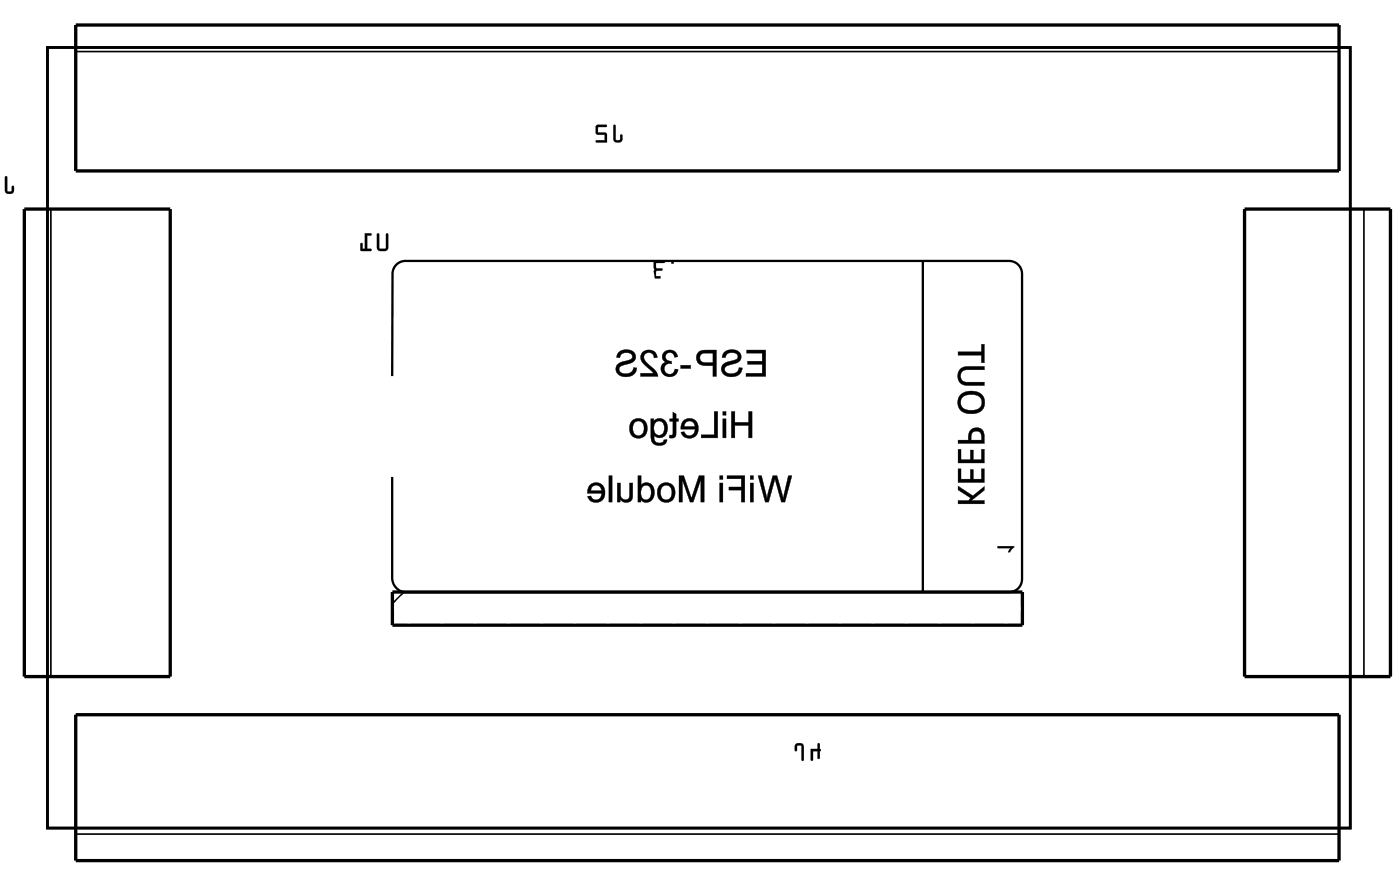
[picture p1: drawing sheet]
<svg xmlns="http://www.w3.org/2000/svg" width="107mm" height="67mm" viewBox="0 0 107 67" stroke-linecap="round" stroke-linejoin="round" font-family="sans-serif">
<path d="M3.6 3.6h99.8v59.8h-99.8z" fill="none" stroke="#000" stroke-width=".2"/>
<g fill="#000">
<path d="M76.4 41.8h1.3v.1l-.3 .4h-.2l.2-.3h-1z"/>
<path d="M.4 13.5v1.1a.36 .36 0 0 0 .3 .3 .36 .36 0 0 0 .4-.3v-.3l-.1-.1-.1 .1v.4l-.3-.1v-1zM-.1 13.5v1.4z"/>
<path d="M.4 13.5v1.1a.37 .37 0 0 0 .3 .3 .37 .37 0 0 0 .4-.3v-.3a.1 .1 0 0 0-.1-.1 .1 .1 0 0 0-.1 .1v.3h-.3v-1zM.4 13.5l.1 .1 .1 1 .3 .1 .1-.5 .1 .1v.3a.35 .35 0 0 1-.4 .3 .35 .35 0 0 1-.3-.3zM-.1 13.5v1.4zM-.1 13.5v1.3z"/>
<path d="M28.9 17.9v1.2l.1 .1h.6l.1-.2v-1.1h-.1v.1v1l-.5 .1-.1-.1v-1.1zM27.9 17.9v1.2h-.1v-.4l-.1-.1-.1 .6h.8v-.1h-.3v-1.1h.3l.1-.1z"/>
<path d="M28.9 17.9v1.1v.2h.2h.5l.1-.1 .1-1.1a.1 .1 0 0 0-.1-.1 .1 .1 0 0 0-.1 .1v1h-.5l-.1-1.1zM28.9 17.9h.1v1.1l.1 .1 .5-.1v-1v-.1h.1v1.1l-.1 .2h-.6l-.1-.1zM27.9 17.9v1.2h-.1v-.4a.1 .1 0 0 0-.1-.1 .1 .1 0 0 0-.1 .1v.5h.8a.1 .1 0 0 0 .1-.1 .1 .1 0 0 0-.1-.1l-.3 .1v-1.1l.3 .1a.1 .1 0 0 0 .1-.1 .1 .1 0 0 0-.1-.1zM27.9 17.9h.6l-.1 .1h-.3v1.1h.3v.1h-.8l.1-.6 .1 .1v.4h.2z"/>
<path d="M47 9.6v1.1a.36 .36 0 0 0 .3 .2 .36 .36 0 0 0 .4-.2v-.3l-.1-.1-.1 .1v.3h-.3v-1.1zM45.7 9.6l-.1 .6 .2 .1h.5v.4h-.6l-.1 .2h.9l-.1-.7-.6-.1v-.4h.6l.1-.1z"/>
<path d="M47 9.6v1.1a.37 .37 0 0 0 .3 .2 .37 .37 0 0 0 .4-.2v-.3a.1 .1 0 0 0-.1-.1 .1 .1 0 0 0-.1 .1v.3h-.3v-1.1zM47 9.6h.2v1.1h.3l.1-.4 .1 .1v.3a.35 .35 0 0 1-.4 .2 .35 .35 0 0 1-.3-.2zM45.7 9.6v.7h.6v.4h-.6a.1 .1 0 0 0-.1 .1 .1 .1 0 0 0 .1 .1h.8v-.7l-.7-.1v-.4h.6a.1 .1 0 0 0 .1-.1 .1 .1 0 0 0-.1-.1zM45.7 9.6h.8l-.1 .1h-.6v.5h.6l.1 .7h-.9l.1-.2h.6v-.4h-.5l-.2-.1z"/>
<path d="M3.6 3.6v59.8h99.8v-59.8zM3.6 3.6h99.8v59.8h-99.8z"/>
<path d="M51.5 20l-.1 1.1a.36 .36 0 0 0 .4 .2 .36 .36 0 0 0 .3-.2v-.3l-.1-.1v.1l-.1 .3h-.3v-1zM50.1 20v1.2l.1 .1h.7v-.1h-.7l.1-.4 .4-.1 .1-.1h-.1l-.4-.1-.1-.4h.7v-.1z"/>
<path d="M51.5 20l-.1 1.1a.37 .37 0 0 0 .4 .2 .37 .37 0 0 0 .3-.2v-.3a.1 .1 0 0 0-.1-.1 .1 .1 0 0 0-.1 .1v.3h-.3v-1zM51.5 20l.1 .1v1h.3l.1-.4 .1 .1v.3a.35 .35 0 0 1-.3 .2 .35 .35 0 0 1-.4-.2zM50.1 20v1.2l.1 .1h.7a.1 .1 0 0 0 .1-.1 .1 .1 0 0 0-.1-.1l-.7 .1 .1-.4 .4-.1a.1 .1 0 0 0 .1-.1 .1 .1 0 0 0-.1 0l-.4-.1-.1-.4 .7 .1a.1 .1 0 0 0 .1-.1 .1 .1 0 0 0-.1-.1zM50.1 20h.8v.1h-.7l.1 .4 .4 .1h.1l-.1 .1-.4 .1-.1 .4h.7v.1h-.7l-.1-.1z"/>
<path d="M52.1 28v.2h.8v-.2zM50.9 27l-.2 .2v.3l.3 .2a.62 .62 0 0 0-.2 1 .62 .62 0 0 0 .9 0l.2-.4h-.2a.41 .41 0 0 1-.5 .4 .41 .41 0 0 1-.3-.6 .41 .41 0 0 1 .6-.2l-.1-.2a.35 .35 0 0 1-.4-.3 .35 .35 0 0 1 .3-.4 .35 .35 0 0 1 .4 .4l.2-.1a.62 .62 0 0 0-1-.3zM49.2 27a.71 .71 0 0 0 .3 1.1l.6 .5h-1v.2h1.3a1.69 1.69 0 0 0-.9-1 .4 .4 0 0 1 0-.7 .4 .4 0 0 1 .6 .3h.3a.66 .66 0 0 0-.5-.6 .66 .66 0 0 0-.7 .2zM47.4 26.9l-.2 .5h.3a.51 .51 0 0 1 .4-.4 .51 .51 0 0 1 .5 .3v.2l-.4 .1a.66 .66 0 0 0-.7 1 .87 .87 0 0 0 .8 .2 .87 .87 0 0 0 .7-.6h-.3a.58 .58 0 0 1-.5 .4 .58 .58 0 0 1-.6-.3l.2-.2a1.56 1.56 0 0 0 1.1-.6 .73 .73 0 0 0-.5-.7 .73 .73 0 0 0-.8 .1z"/>
<path d="M52.1 28v.2h.8v-.2zM52.1 28h.8v.2h-.8zM50.9 27a.46 .46 0 0 0 .1 .7 .64 .64 0 0 0-.2 1 .64 .64 0 0 0 1 0l.2-.4h-.3a.39 .39 0 0 1-.5 .3 .39 .39 0 0 1-.3-.5 .39 .39 0 0 1 .6-.2l-.1-.3a.34 .34 0 0 1-.4-.2 .34 .34 0 0 1 .3-.4 .34 .34 0 0 1 .4 .4l.2-.1a.62 .62 0 0 0-.4-.5 .62 .62 0 0 0-.6 .2zM50.9 27a.61 .61 0 0 1 1 .3l-.2 .1a.36 .36 0 0 0-.4-.4 .36 .36 0 0 0-.3 .4 .36 .36 0 0 0 .4 .3l.1 .2a.41 .41 0 0 0-.6 .2 .41 .41 0 0 0 .3 .6 .41 .41 0 0 0 .5-.4h.2a.63 .63 0 0 1-.8 .5 .63 .63 0 0 1-.3-1l.2-.1a.45 .45 0 0 1-.1-.7zM49.2 27a.72 .72 0 0 0 .3 1.1l.6 .5h-1v.2h1.3l-.2-.4-.7-.6a.39 .39 0 0 1 0-.7 .39 .39 0 0 1 .6 .3h.3a.65 .65 0 0 0-.5-.6 .65 .65 0 0 0-.7 .2zM49.2 27a.66 .66 0 0 1 .7-.2 .66 .66 0 0 1 .5 .6h-.3a.41 .41 0 0 0-.6-.3 .41 .41 0 0 0 0 .7 1.81 1.81 0 0 1 .9 1h-1.3v-.2h1l-.4-.4a.93 .93 0 0 1-.5-1.1zM47.4 26.9l-.2 .5h.3a.49 .49 0 0 1 .4-.4 .49 .49 0 0 1 .5 .3v.2l-.4 .1a.67 .67 0 0 0-.7 1 .87 .87 0 0 0 .9 .3 .87 .87 0 0 0 .6-.7l-.3-.1a.58 .58 0 0 1-.5 .5 .58 .58 0 0 1-.6-.3l.2-.2 .8-.3a.55 .55 0 0 0 .3-.7 .55 .55 0 0 0-.7-.3zM47.5 27a.71 .71 0 0 1 .7-.2 .71 .71 0 0 1 .5 .7l-.3 .3-.7 .2a.32 .32 0 0 0-.3 .4 .32 .32 0 0 0 .4 .2 .54 .54 0 0 0 .7-.4h.3a.82 .82 0 0 1-.8 .7 .82 .82 0 0 1-.8-.6 .51 .51 0 0 1 .3-.5l.9-.3a.28 .28 0 0 0 0-.3 .28 .28 0 0 0-.2-.2 .47 .47 0 0 0-.7 .4h-.3z"/>
<path d="M56 31.5v2h.3v-.9h1v.9h.3v-2h-.3v.9h-1v-.9zM55.4 31.5v.3h.2v-.3zM55.4 32.1v1.4h.2v-1.4zM54.7 31.5v1.8h-1v.2h1.3v-2zM52.3 32.2l-.1 .4v.3h1a.43 .43 0 0 1-.3 .5 .43 .43 0 0 1-.5-.3h-.2a.71 .71 0 0 0 .9 .4 .71 .71 0 0 0 .4-.9 .67 .67 0 0 0-1.2-.4zM52.5 32.4a.41 .41 0 0 1 .5-.1 .41 .41 0 0 1 .2 .4h-.8zM51.5 31.6v.5h-.2v.2h.2v.8a.17 .17 0 0 1 0 .2 .17 .17 0 0 1-.2 0v.2a.37 .37 0 0 0 .4 0 .37 .37 0 0 0 .1-.4v-.8h.2v-.2h-.2v-.4zM49.9 32.1v1.2a.64 .64 0 0 0 .4 .8 .64 .64 0 0 0 .8-.4h-.2a.41 .41 0 0 1-.6 .2 .41 .41 0 0 1-.2-.5 .64 .64 0 0 0 .8 0 .64 .64 0 0 0 .2-.8 .59 .59 0 0 0-.4-.5 .59 .59 0 0 0-.6 .2v-.2zM50.2 32.4a.37 .37 0 0 1 .4-.1 .37 .37 0 0 1 .3 .3v.2a.42 .42 0 0 1-.4 .5 .42 .42 0 0 1-.4-.5zM48.4 32.2a.75 .75 0 0 0 0 1.1 .75 .75 0 0 0 1 .1 .76 .76 0 0 0 .1-1 .76 .76 0 0 0-1-.3zM48.6 32.4a.48 .48 0 0 1 .6 0 .48 .48 0 0 1 .1 .6 .44 .44 0 0 1-.5 .4 .44 .44 0 0 1-.3-.6z"/>
<path d="M56 31.5v2.1h.3v-1h1v1h.3v-2.1h-.3v.9h-1v-.9zM56 31.5h.3v.9h1.1l-.1-.9h.3v2h-.3l.1-.9h-1.1v.9h-.3zM55.4 31.5v.3h.2v-.3zM55.4 31.5h.2v.3h-.2zM55.4 32.1v1.5h.2v-1.5zM55.4 32.1h.2v1.4h-.2zM54.7 31.5v1.8h-1v.3h1.3v-2.1zM54.7 31.5h.3v2h-1.3v-.2h1zM52.3 32.2l-.1 .4-.1 .3h1.1a.42 .42 0 0 1-.3 .5 .42 .42 0 0 1-.5-.3h-.3a.72 .72 0 0 0 1 .4 .72 .72 0 0 0 .4-.9 .68 .68 0 0 0-1.2-.4zM52.3 32.3a.71 .71 0 0 1 1.1 .1 .71 .71 0 0 1-.2 1 .71 .71 0 0 1-1-.3h.2a.43 .43 0 0 0 .5 .3 .43 .43 0 0 0 .3-.5h-1zM52.5 32.4a.4 .4 0 0 1 .5-.1 .4 .4 0 0 1 .2 .4h-.8zM52.5 32.4l-.1 .3h.8a.41 .41 0 0 0-.2-.4 .41 .41 0 0 0-.5 .1zM51.5 31.5v.6h-.2v.2h.2v.8a.16 .16 0 0 1 0 .2 .16 .16 0 0 1-.2 0l-.1 .2a.38 .38 0 0 0 .5 0 .38 .38 0 0 0 .1-.4v-.8h.2v-.2h-.2v-.4zM51.5 31.6l.3 .1v.4h.2v.2h-.2v.8a.35 .35 0 0 1-.1 .4 .35 .35 0 0 1-.4 0v-.2a.18 .18 0 0 0 .2 0 .18 .18 0 0 0 .1-.2v-.8h-.3v-.2h.3zM49.8 32.1v1.2a.65 .65 0 0 0 .5 .8 .65 .65 0 0 0 .8-.5l-.2 .1a.38 .38 0 0 1-.4 .2 .38 .38 0 0 1-.4-.2v-.3a.59 .59 0 0 0 .6 .1 .59 .59 0 0 0 .4-.5 .66 .66 0 0 0-.2-.8 .66 .66 0 0 0-.8 0v-.1zM49.9 32.1h.2v.2a.6 .6 0 0 1 .7-.2 .6 .6 0 0 1 .3 .7 .6 .6 0 0 1-.3 .7 .6 .6 0 0 1-.7-.2 .45 .45 0 0 0 .1 .6 .45 .45 0 0 0 .6 0l.1-.2h.2a.63 .63 0 0 1-.8 .4 .63 .63 0 0 1-.4-.8zM50.2 32.4a.36 .36 0 0 1 .4-.1 .36 .36 0 0 1 .2 .3 .48 .48 0 0 1 0 .5 .48 .48 0 0 1-.5 .2 .62 .62 0 0 1-.1-.9zM50.2 32.4a.61 .61 0 0 0 .3 1 .58 .58 0 0 0 .4-.6 .58 .58 0 0 0-.4-.6zM48.4 32.2a.77 .77 0 0 0-.1 1.1 .77 .77 0 0 0 1.1 .1 .78 .78 0 0 0 .1-1 .78 .78 0 0 0-1-.3zM48.4 32.3l.5-.2 .5 .1a.78 .78 0 0 1 .1 .9 .78 .78 0 0 1-.8 .4 .79 .79 0 0 1-.3-1.2zM48.6 32.4a.46 .46 0 0 1 .6 0 .46 .46 0 0 1 .1 .6 .42 .42 0 0 1-.5 .3 .42 .42 0 0 1-.3-.5zM48.6 32.4a.62 .62 0 0 0 .3 1 .59 .59 0 0 0 .4-.6 .59 .59 0 0 0-.4-.6z"/>
<path d="M57.2 26.8v.3h1.2v.6h-1.1v.2h1.1v.7h-1.3v.2h1.6v-2zM55.5 26.9l-.2 .5h.3a.51 .51 0 0 1 .4-.4 .51 .51 0 0 1 .5 .3l-.1 .2-.4 .1a.66 .66 0 0 0-.7 1 .87 .87 0 0 0 .9 .2 .87 .87 0 0 0 .7-.6h-.3a.58 .58 0 0 1-.5 .4 .58 .58 0 0 1-.6-.3l.1-.2a1.56 1.56 0 0 0 1.2-.6 .73 .73 0 0 0-.5-.7 .73 .73 0 0 0-.8 .1zM53.5 27a.63 .63 0 0 0-.1 .7 .63 .63 0 0 0 .7 .3h.5v.8h.3v-2h-1.1zM53.8 27.1h.8v.7h-.7a.37 .37 0 0 1-.1-.7z"/>
<path d="M57.2 26.8v.3h1.2v.6h-1.1v.2h1.1v.7h-1.3v.2h1.6v-2zM57.2 26.8h1.5v2h-1.6v-.2h1.3v-.7h-1.1v-.2h1.1v-.7l-1.2 .1zM55.5 26.9l-.2 .5h.3a.49 .49 0 0 1 .4-.4 .49 .49 0 0 1 .5 .3l-.1 .2-.4 .1a.67 .67 0 0 0-.7 1 .87 .87 0 0 0 .9 .3 .87 .87 0 0 0 .7-.7l-.3-.1a.58 .58 0 0 1-.5 .5 .58 .58 0 0 1-.6-.3l.1-.2 .9-.3a.55 .55 0 0 0 .3-.7 .55 .55 0 0 0-.7-.3zM55.5 27a.71 .71 0 0 1 .8-.2 .71 .71 0 0 1 .5 .7l-.3 .3-.8 .2a.32 .32 0 0 0-.2 .4 .32 .32 0 0 0 .4 .2 .54 .54 0 0 0 .7-.4h.3a.82 .82 0 0 1-.8 .7 .82 .82 0 0 1-.8-.6 .51 .51 0 0 1 .3-.5l.9-.3a.28 .28 0 0 0 0-.3 .28 .28 0 0 0-.2-.2 .47 .47 0 0 0-.7 .4h-.3zM53.5 27a.64 .64 0 0 0-.1 .7 .64 .64 0 0 0 .7 .3h.5v.8h.3v-2h-1.1zM53.5 27l.3-.2h1.1v2h-.3v-.8a1.15 1.15 0 0 1-1.2-.3v-.3zM53.8 27.1h.8v.7l-.7-.1a.35 .35 0 0 1-.1-.6zM53.7 27.1l-.1 .2a.36 .36 0 0 0 .3 .5h.7v-.8z"/>
<path d="M58.1 36.4l.5 2.1h.3l.5-1.8 .5 1.8h.2l.6-2.1h-.3l-.4 1.8-.5-1.8h-.3l-.4 1.8-.5-1.8zM57.5 36.4v.3h.2v-.3zM57.5 37v1.5h.2v-1.5zM55.7 36.4v.3h1.1v.6h-1v.2h1v1h.3v-2.1zM55.1 36.4v.3h.3v-.3zM55.1 37v1.5h.3v-1.5zM52 36.4v2.1h.3v-1.7l.6 1.7h.2l.6-1.8v1.8h.2v-2.1h-.4l-.5 1.8-.6-1.8zM50.5 37.2a.75 .75 0 0 0 0 1 .75 .75 0 0 0 1 .1 .76 .76 0 0 0 .1-1 .76 .76 0 0 0-.9-.2zM50.7 37.3a.48 .48 0 0 1 .6 0 .48 .48 0 0 1 .1 .6 .44 .44 0 0 1-.5 .4 .44 .44 0 0 1-.3-.6zM48.9 36.4v2.1h.2v-.2a.6 .6 0 0 0 .7 .1 .6 .6 0 0 0 .3-.7 .6 .6 0 0 0-.3-.7 .6 .6 0 0 0-.7 .2v-.8zM49.2 37.3a.45 .45 0 0 1 .6 0 .45 .45 0 0 1 .1 .6 .38 .38 0 0 1-.4 .4 .38 .38 0 0 1-.4-.3v-.4zM47.3 37v1.5h.2v-.3a.52 .52 0 0 0 .6 .3 .52 .52 0 0 0 .4-.6v-.9h-.3v.8a.37 .37 0 0 1-.3 .5 .37 .37 0 0 1-.4-.5v-.8zM46.6 36.4v2.1h.3v-2.1zM45.2 37.2l-.2 .3v.3h1.1a.43 .43 0 0 1-.3 .5 .43 .43 0 0 1-.5-.3h-.3a.71 .71 0 0 0 .9 .4 .71 .71 0 0 0 .4-.9 .67 .67 0 0 0-1.1-.3zM45.4 37.3a.41 .41 0 0 1 .4-.1 .41 .41 0 0 1 .3 .4h-.8z"/>
<path d="M58 36.4l.6 2.1h.3l.5-1.8 .4 1.8h.3l.6-2.1h-.3l-.4 1.8-.5-1.8h-.3l-.4 1.8-.5-1.8zM58.1 36.4h.2l.4 1.8 .5-1.8h.3l.5 1.8 .4-1.8h.3l-.6 2.1h-.2l-.5-1.8-.5 1.8h-.3zM57.5 36.4v.3h.2v-.3zM57.5 36.4h.2v.3h-.2zM57.5 37v1.5h.2v-1.5zM57.5 37h.2v1.5h-.2zM55.7 36.4v.3h1.1v.6h-1v.3l1-.1v1h.3v-2.1zM55.7 36.4h1.4v2.1h-.3v-1h-1v-.2h1v-.6h-1.1zM55.1 36.4v.3h.3v-.3zM55.1 36.4h.3v.3h-.3zM55.1 37v1.5h.3v-1.5zM55.1 37h.3v1.5h-.3zM52 36.4v2.1h.3v-1.7l.6 1.7h.2l.6-1.8v1.8h.3v-2.1h-.5l-.5 1.8-.6-1.8zM52 36.4h.4l.6 1.8 .5-1.8h.4v2.1h-.2v-1.8l-.6 1.8h-.2l-.6-1.7v1.7h-.3zM50.5 37.2a.77 .77 0 0 0 0 1 .77 .77 0 0 0 1 .1 .78 .78 0 0 0 .1-1 .78 .78 0 0 0-.9-.3zM50.5 37.2l.5-.2 .5 .1a.78 .78 0 0 1 .2 .9 .78 .78 0 0 1-.8 .5 .79 .79 0 0 1-.4-1.3zM50.7 37.3a.46 .46 0 0 1 .6 0 .46 .46 0 0 1 .1 .6 .42 .42 0 0 1-.5 .4 .42 .42 0 0 1-.3-.6zM50.7 37.3a.62 .62 0 0 0 .3 1 .59 .59 0 0 0 .5-.6 .59 .59 0 0 0-.5-.5zM48.9 36.4v2.1h.2v-.2a.62 .62 0 0 0 .7 .1 .62 .62 0 0 0 .3-.7 .62 .62 0 0 0-.3-.7 .62 .62 0 0 0-.7 .2v-.8zM48.9 36.4h.2v.8a.58 .58 0 0 1 .7-.2 .58 .58 0 0 1 .3 .7 .59 .59 0 0 1-.3 .7 .59 .59 0 0 1-.7-.2v.3h-.2zM49.2 37.3a.43 .43 0 0 1 .6 0 .43 .43 0 0 1 .1 .6 .36 .36 0 0 1-.4 .4 .36 .36 0 0 1-.4-.3v-.4zM49.2 37.3a.63 .63 0 0 0 .3 1 .61 .61 0 0 0 .4-.6 .61 .61 0 0 0-.4-.5zM47.3 37v1.5h.2v-.3a.53 .53 0 0 0 .5 .3 .53 .53 0 0 0 .5-.4v-1.1h-.3v1.1a.36 .36 0 0 1-.5 .1 .36 .36 0 0 1-.2-.4v-.8zM47.3 37h.2v.8a.38 .38 0 0 0 .4 .5 .38 .38 0 0 0 .3-.5v-.8h.3v.9a.51 .51 0 0 1-.4 .6 .51 .51 0 0 1-.6-.3v.3h-.2zM46.6 36.4v2.1h.3v-2.1zM46.6 36.4h.3v2.1h-.3zM45.2 37.2l-.2 .3v.3h1.1a.42 .42 0 0 1-.3 .5 .42 .42 0 0 1-.5-.3h-.3a.72 .72 0 0 0 .9 .5 .72 .72 0 0 0 .4-1 .68 .68 0 0 0-1.1-.3zM45.2 37.2a.71 .71 0 0 1 1 .1 .71 .71 0 0 1-.2 1 .71 .71 0 0 1-1-.3h.3a.43 .43 0 0 0 .5 .3 .43 .43 0 0 0 .3-.5h-1.1zM45.4 37.3a.4 .4 0 0 1 .4-.1 .4 .4 0 0 1 .3 .4h-.8zM45.3 37.3l-.1 .3h.9a.41 .41 0 0 0-.3-.4 .41 .41 0 0 0-.4 .1z"/>
<path d="M73.4 37.2v.3l1 .6-.2 .2h-.8v.3h2v-.3h-1l1-.7v-.4l-.9 .8zM73.4 37.2l1.1 .8 .9-.7v.3l-1 .8 1-.1v.3h-2v-.3l.8 .1 .2-.3-1-.6zM73.4 35.9v1.1h2v-1.1h-.2v.8h-.6v-.7h-.3v.7h-.7v-.8zM73.4 35.9h.2v.8h.7v-.7h.3l-.1 .7h.7v-.8h.2v1.1h-2zM73.4 34.4v1.1h2v-1.1h-.2v.8h-.6v-.7h-.3v.7h-.7v-.8zM73.4 34.4h.2v.8h.7v-.7h.3l-.1 .7h.7v-.8h.2v1.1h-2zM73.4 33.7v.3h2v-.5a.64 .64 0 0 0-.6-.8 .64 .64 0 0 0-.6 .8v.2zM73.4 33.7h.8a.67 .67 0 0 1 .2-.8 .67 .67 0 0 1 .8 0l.2 .4v.7h-2zM74.5 33.2a.39 .39 0 0 1 .5-.1 .39 .39 0 0 1 .2 .4v.2h-.8zM74.5 33.1l-.1 .6h.8a.46 .46 0 0 0-.1-.6 .46 .46 0 0 0-.6 0zM73.6 30.2a.9 .9 0 0 0-.2 1 .9 .9 0 0 0 1 .5 .9 .9 0 0 0 1.1-.9 .9 .9 0 0 0-1.1-.9l-.4 .1zM73.7 30.2a1.07 1.07 0 0 1 1.7 .6 .99 .99 0 0 1-1.4 .8 .85 .85 0 0 1-.3-1.4zM73.7 30.5a.97 .97 0 0 1 1.5 .2 .68 .68 0 0 1-1 .7 .58 .58 0 0 1-.5-.3 .58 .58 0 0 1 0-.6zM73.7 30.4a.64 .64 0 0 0 0 .8 .64 .64 0 0 0 .7 .2 .64 .64 0 0 0 .8-.6 .64 .64 0 0 0-.8-.6l-.5 .1zM73.6 28.2a.75 .75 0 0 0-.2 .9 .75 .75 0 0 0 .7 .4h1.3v-.2h-1.3a.46 .46 0 0 1-.5-.5 .46 .46 0 0 1 .5-.5h1.3v-.2h-1.5zM73.6 28.3l.4-.2h1.4v.2h-1.3a.49 .49 0 0 0-.5 .5 .49 .49 0 0 0 .5 .5h1.3v.2h-1.3a.72 .72 0 0 1-.7-.4 .72 .72 0 0 1 .2-.8zM73.4 26.9v.3h1.8v.6h.2v-1.4h-.2v.5zM73.4 26.9l1.8 .1v-.6h.2v1.4h-.2v-.6h-1.8z"/>
<path d="M73.4 37.2v.3l1 .6-.2 .2h-.8v.3h2v-.3h-1l1-.7v-.3l-.9 .7zM73.4 35.9v1.1h2v-1.1h-.2v.8h-.6v-.7h-.3v.7h-.7v-.8zM73.4 34.4v1.1h2v-1.1h-.2v.8h-.6v-.7h-.3v.7h-.7v-.8zM73.4 33.7v.3h2v-.5a.62 .62 0 0 0-.6-.7 .62 .62 0 0 0-.6 .7v.2zM74.5 33.2a.41 .41 0 0 1 .5-.1 .41 .41 0 0 1 .2 .4v.2h-.8zM73.6 30.2a.88 .88 0 0 0-.2 1 .88 .88 0 0 0 1 .5 .89 .89 0 0 0 1-.9 .89 .89 0 0 0-1-.8h-.4zM73.7 30.5a.98 .98 0 0 1 1.5 .2 .7 .7 0 0 1-1 .7 .6 .6 0 0 1-.6-.3 .6 .6 0 0 1 .1-.6zM73.6 28.3a.74 .74 0 0 0-.2 .8 .74 .74 0 0 0 .7 .4h1.3v-.2h-1.3a.48 .48 0 0 1-.5-.5 .48 .48 0 0 1 .5-.5h1.3v-.2h-1.4zM73.4 26.9v.3h1.8v.6h.2v-1.4h-.2v.5z"/>
<path d="M61 57l-.1 .5a.1 .1 0 0 0 .1 .1 .1 .1 0 0 0 .1-.1v-.4h.3v1.1a.1 .1 0 0 0 .1 .1 .1 .1 0 0 0 .1-.1v-1.1l-.3-.2zM61 57l.3-.1 .2 .2v1.2l-.1-.1v-1l-.3-.1-.1 .4h-.1v-.3zM62.1 57.4v.8a.1 .1 0 0 0 .1 .1 .1 .1 0 0 0 .1-.1v-.7h.3v.6a.1 .1 0 0 0 .1 0 .1 .1 0 0 0 .1 0v-.5a.09 .09 0 0 0 .1-.1 .09 .09 0 0 0-.1-.1v-.4a.1 .1 0 0 0-.1-.1 .1 .1 0 0 0-.1 .1v.4zM62.1 57.4h.5v-.4h.2v.4l.1 .1h-.1v.6h-.2v-.6h-.3v.7l-.2 .1z"/>
<path d="M61 57l-.1 .2v.3h.1l.1-.4 .3 .1v1l.1 .1 .1-1.2-.3-.2zM62.1 57.4v.9l.2-.1v-.7h.3v.6h.2v-.6h.1l-.1-.1v-.4h-.2v.4z"/>
<path d="M76.4 41.8v.2h1l-.2 .3h.2l.3-.4v-.1zM76.4 41.8h1.3v.1l-.3 .4h-.2l.2-.3h-1z"/>
</g>
<path d="M70.7 20v25.4M30 28.8l.1-7.8a.99 .99 0 0 1 1-1h46.2a.99 .99 0 0 1 1 1v23.4a.99 .99 0 0 1-1 1h-46.2a1.07 1.07 0 0 1-1.1-1.1v-7.8" fill="none" stroke="#000" stroke-width=".18"/>
<path d="M1.9 16h11.1v35.8h-11.1zM5.8 1.9h96.8v11.2h-96.8zM95.3 16h11.2v35.8h-11.2zM5.8 54.7h96.8v11.2h-96.8zM30.1 45.4h48.2v2.5h-48.2z" fill="none" stroke="#000" stroke-width=".25"/>
<path d="M3.9 16v35.8M5.8 3.9h96.8M104.5 16v35.8M30.9 45.4l-.8 .8M5.8 63.9h96.8" fill="none" stroke="#000" stroke-width=".13"/>
<circle cx="77" cy="44.1" r=".7" fill="#fff"/>
<circle cx="77" cy="44.1" r=".7" fill="none" stroke="#fff" stroke-width=".67" stroke-linecap="butt"/>
<circle cx="74.5" cy="44.1" r=".7" fill="#fff"/>
<circle cx="74.5" cy="44.1" r=".7" fill="none" stroke="#fff" stroke-width=".67" stroke-linecap="butt"/>
<circle cx="72" cy="44.1" r=".7" fill="#fff"/>
<circle cx="72" cy="44.1" r=".7" fill="none" stroke="#fff" stroke-width=".67" stroke-linecap="butt"/>
<circle cx="69.4" cy="44.1" r=".7" fill="#fff"/>
<circle cx="69.4" cy="44.1" r=".7" fill="none" stroke="#fff" stroke-width=".67" stroke-linecap="butt"/>
<circle cx="66.9" cy="44.1" r=".7" fill="#fff"/>
<circle cx="66.9" cy="44.1" r=".7" fill="none" stroke="#fff" stroke-width=".67" stroke-linecap="butt"/>
<circle cx="64.3" cy="44.1" r=".7" fill="#fff"/>
<circle cx="64.3" cy="44.1" r=".7" fill="none" stroke="#fff" stroke-width=".67" stroke-linecap="butt"/>
<circle cx="61.8" cy="44.1" r=".7" fill="#fff"/>
<circle cx="61.8" cy="44.1" r=".7" fill="none" stroke="#fff" stroke-width=".67" stroke-linecap="butt"/>
<circle cx="59.3" cy="44.1" r=".7" fill="#fff"/>
<circle cx="59.3" cy="44.1" r=".7" fill="none" stroke="#fff" stroke-width=".67" stroke-linecap="butt"/>
<circle cx="56.7" cy="44.1" r=".7" fill="#fff"/>
<circle cx="56.7" cy="44.1" r=".7" fill="none" stroke="#fff" stroke-width=".67" stroke-linecap="butt"/>
<circle cx="54.2" cy="44.1" r=".7" fill="#fff"/>
<circle cx="54.2" cy="44.1" r=".7" fill="none" stroke="#fff" stroke-width=".67" stroke-linecap="butt"/>
<circle cx="51.6" cy="44.1" r=".7" fill="#fff"/>
<circle cx="51.6" cy="44.1" r=".7" fill="none" stroke="#fff" stroke-width=".67" stroke-linecap="butt"/>
<circle cx="49.1" cy="44.1" r=".7" fill="#fff"/>
<circle cx="49.1" cy="44.1" r=".7" fill="none" stroke="#fff" stroke-width=".67" stroke-linecap="butt"/>
<circle cx="46.6" cy="44.1" r=".7" fill="#fff"/>
<circle cx="46.6" cy="44.1" r=".7" fill="none" stroke="#fff" stroke-width=".67" stroke-linecap="butt"/>
<circle cx="44" cy="44.1" r=".7" fill="#fff"/>
<circle cx="44" cy="44.1" r=".7" fill="none" stroke="#fff" stroke-width=".67" stroke-linecap="butt"/>
<circle cx="41.5" cy="44.1" r=".7" fill="#fff"/>
<circle cx="41.5" cy="44.1" r=".7" fill="none" stroke="#fff" stroke-width=".67" stroke-linecap="butt"/>
<circle cx="38.9" cy="44.1" r=".7" fill="#fff"/>
<circle cx="38.9" cy="44.1" r=".7" fill="none" stroke="#fff" stroke-width=".67" stroke-linecap="butt"/>
<circle cx="36.4" cy="44.1" r=".7" fill="#fff"/>
<circle cx="36.4" cy="44.1" r=".7" fill="none" stroke="#fff" stroke-width=".67" stroke-linecap="butt"/>
<circle cx="33.9" cy="44.1" r=".7" fill="#fff"/>
<circle cx="33.9" cy="44.1" r=".7" fill="none" stroke="#fff" stroke-width=".67" stroke-linecap="butt"/>
<circle cx="31.3" cy="44.1" r=".7" fill="#fff"/>
<circle cx="31.3" cy="44.1" r=".7" fill="none" stroke="#fff" stroke-width=".67" stroke-linecap="butt"/>
<circle cx="31.3" cy="21.2" r=".7" fill="#fff"/>
<circle cx="31.3" cy="21.2" r=".7" fill="none" stroke="#fff" stroke-width=".67" stroke-linecap="butt"/>
<circle cx="33.9" cy="21.2" r=".7" fill="#fff"/>
<circle cx="33.9" cy="21.2" r=".7" fill="none" stroke="#fff" stroke-width=".67" stroke-linecap="butt"/>
<circle cx="36.4" cy="21.2" r=".7" fill="#fff"/>
<circle cx="36.4" cy="21.2" r=".7" fill="none" stroke="#fff" stroke-width=".67" stroke-linecap="butt"/>
<circle cx="38.9" cy="21.2" r=".7" fill="#fff"/>
<circle cx="38.9" cy="21.2" r=".7" fill="none" stroke="#fff" stroke-width=".67" stroke-linecap="butt"/>
<circle cx="41.5" cy="21.2" r=".7" fill="#fff"/>
<circle cx="41.5" cy="21.2" r=".7" fill="none" stroke="#fff" stroke-width=".67" stroke-linecap="butt"/>
<circle cx="44" cy="21.2" r=".7" fill="#fff"/>
<circle cx="44" cy="21.2" r=".7" fill="none" stroke="#fff" stroke-width=".67" stroke-linecap="butt"/>
<circle cx="46.6" cy="21.2" r=".7" fill="#fff"/>
<circle cx="46.6" cy="21.2" r=".7" fill="none" stroke="#fff" stroke-width=".67" stroke-linecap="butt"/>
<circle cx="49.1" cy="21.2" r=".7" fill="#fff"/>
<circle cx="49.1" cy="21.2" r=".7" fill="none" stroke="#fff" stroke-width=".67" stroke-linecap="butt"/>
<circle cx="51.6" cy="21.2" r=".7" fill="#fff"/>
<circle cx="51.6" cy="21.2" r=".7" fill="none" stroke="#fff" stroke-width=".67" stroke-linecap="butt"/>
<circle cx="54.2" cy="21.2" r=".7" fill="#fff"/>
<circle cx="54.2" cy="21.2" r=".7" fill="none" stroke="#fff" stroke-width=".67" stroke-linecap="butt"/>
<circle cx="56.7" cy="21.2" r=".7" fill="#fff"/>
<circle cx="56.7" cy="21.2" r=".7" fill="none" stroke="#fff" stroke-width=".67" stroke-linecap="butt"/>
<circle cx="59.3" cy="21.2" r=".7" fill="#fff"/>
<circle cx="59.3" cy="21.2" r=".7" fill="none" stroke="#fff" stroke-width=".67" stroke-linecap="butt"/>
<circle cx="61.8" cy="21.2" r=".7" fill="#fff"/>
<circle cx="61.8" cy="21.2" r=".7" fill="none" stroke="#fff" stroke-width=".67" stroke-linecap="butt"/>
<circle cx="64.3" cy="21.2" r=".7" fill="#fff"/>
<circle cx="64.3" cy="21.2" r=".7" fill="none" stroke="#fff" stroke-width=".67" stroke-linecap="butt"/>
<circle cx="66.9" cy="21.2" r=".7" fill="#fff"/>
<circle cx="66.9" cy="21.2" r=".7" fill="none" stroke="#fff" stroke-width=".67" stroke-linecap="butt"/>
<circle cx="69.4" cy="21.2" r=".7" fill="#fff"/>
<circle cx="69.4" cy="21.2" r=".7" fill="none" stroke="#fff" stroke-width=".67" stroke-linecap="butt"/>
<circle cx="72" cy="21.2" r=".7" fill="#fff"/>
<circle cx="72" cy="21.2" r=".7" fill="none" stroke="#fff" stroke-width=".67" stroke-linecap="butt"/>
<circle cx="74.5" cy="21.2" r=".7" fill="#fff"/>
<circle cx="74.5" cy="21.2" r=".7" fill="none" stroke="#fff" stroke-width=".67" stroke-linecap="butt"/>
<circle cx="77" cy="21.2" r=".7" fill="#fff"/>
<circle cx="77" cy="21.2" r=".7" fill="none" stroke="#fff" stroke-width=".67" stroke-linecap="butt"/>
<circle cx="31.3" cy="46.6" r=".74" fill="#fff"/>
<circle cx="31.3" cy="46.6" r=".74" fill="none" stroke="#fff" stroke-width=".76" stroke-linecap="butt"/>
<circle cx="33.9" cy="46.6" r=".74" fill="#fff"/>
<circle cx="33.9" cy="46.6" r=".74" fill="none" stroke="#fff" stroke-width=".76" stroke-linecap="butt"/>
<circle cx="36.4" cy="46.6" r=".74" fill="#fff"/>
<circle cx="36.4" cy="46.6" r=".74" fill="none" stroke="#fff" stroke-width=".76" stroke-linecap="butt"/>
<circle cx="38.9" cy="46.6" r=".74" fill="#fff"/>
<circle cx="38.9" cy="46.6" r=".74" fill="none" stroke="#fff" stroke-width=".76" stroke-linecap="butt"/>
<circle cx="41.5" cy="46.6" r=".74" fill="#fff"/>
<circle cx="41.5" cy="46.6" r=".74" fill="none" stroke="#fff" stroke-width=".76" stroke-linecap="butt"/>
<circle cx="44" cy="46.6" r=".74" fill="#fff"/>
<circle cx="44" cy="46.6" r=".74" fill="none" stroke="#fff" stroke-width=".76" stroke-linecap="butt"/>
<circle cx="46.6" cy="46.6" r=".74" fill="#fff"/>
<circle cx="46.6" cy="46.6" r=".74" fill="none" stroke="#fff" stroke-width=".76" stroke-linecap="butt"/>
<circle cx="49.1" cy="46.6" r=".74" fill="#fff"/>
<circle cx="49.1" cy="46.6" r=".74" fill="none" stroke="#fff" stroke-width=".76" stroke-linecap="butt"/>
<circle cx="51.6" cy="46.6" r=".74" fill="#fff"/>
<circle cx="51.6" cy="46.6" r=".74" fill="none" stroke="#fff" stroke-width=".76" stroke-linecap="butt"/>
<circle cx="54.2" cy="46.6" r=".74" fill="#fff"/>
<circle cx="54.2" cy="46.6" r=".74" fill="none" stroke="#fff" stroke-width=".76" stroke-linecap="butt"/>
<circle cx="56.7" cy="46.6" r=".74" fill="#fff"/>
<circle cx="56.7" cy="46.6" r=".74" fill="none" stroke="#fff" stroke-width=".76" stroke-linecap="butt"/>
<circle cx="59.3" cy="46.6" r=".74" fill="#fff"/>
<circle cx="59.3" cy="46.6" r=".74" fill="none" stroke="#fff" stroke-width=".76" stroke-linecap="butt"/>
<circle cx="61.8" cy="46.6" r=".74" fill="#fff"/>
<circle cx="61.8" cy="46.6" r=".74" fill="none" stroke="#fff" stroke-width=".76" stroke-linecap="butt"/>
<circle cx="64.3" cy="46.6" r=".74" fill="#fff"/>
<circle cx="64.3" cy="46.6" r=".74" fill="none" stroke="#fff" stroke-width=".76" stroke-linecap="butt"/>
<circle cx="66.9" cy="46.6" r=".74" fill="#fff"/>
<circle cx="66.9" cy="46.6" r=".74" fill="none" stroke="#fff" stroke-width=".76" stroke-linecap="butt"/>
<circle cx="69.4" cy="46.6" r=".74" fill="#fff"/>
<circle cx="69.4" cy="46.6" r=".74" fill="none" stroke="#fff" stroke-width=".76" stroke-linecap="butt"/>
<circle cx="72" cy="46.6" r=".74" fill="#fff"/>
<circle cx="72" cy="46.6" r=".74" fill="none" stroke="#fff" stroke-width=".76" stroke-linecap="butt"/>
<circle cx="74.5" cy="46.6" r=".74" fill="#fff"/>
<circle cx="74.5" cy="46.6" r=".74" fill="none" stroke="#fff" stroke-width=".76" stroke-linecap="butt"/>
<circle cx="77" cy="46.6" r=".74" fill="#fff"/>
<circle cx="77" cy="46.6" r=".74" fill="none" stroke="#fff" stroke-width=".76" stroke-linecap="butt"/>
<path d="M7.7 58.6h1.5v1.5h-1.5z" fill="#fff"/>
<path d="M7.7 58.6h1.5v1.5h-1.5z" fill="none" stroke="#fff" stroke-width=".76" stroke-linecap="butt"/>
<circle cx="8.5" cy="59.3" r=".76" fill="#fff"/>
<circle cx="8.5" cy="59.3" r=".76" fill="none" stroke="#fff" stroke-width=".76" stroke-linecap="butt"/>
<circle cx="13.5" cy="59.3" r=".76" fill="#fff"/>
<circle cx="13.5" cy="59.3" r=".76" fill="none" stroke="#fff" stroke-width=".76" stroke-linecap="butt"/>
<circle cx="18.6" cy="59.3" r=".76" fill="#fff"/>
<circle cx="18.6" cy="59.3" r=".76" fill="none" stroke="#fff" stroke-width=".76" stroke-linecap="butt"/>
<circle cx="23.7" cy="59.3" r=".76" fill="#fff"/>
<circle cx="23.7" cy="59.3" r=".76" fill="none" stroke="#fff" stroke-width=".76" stroke-linecap="butt"/>
<circle cx="28.8" cy="59.3" r=".76" fill="#fff"/>
<circle cx="28.8" cy="59.3" r=".76" fill="none" stroke="#fff" stroke-width=".76" stroke-linecap="butt"/>
<circle cx="33.9" cy="59.3" r=".76" fill="#fff"/>
<circle cx="33.9" cy="59.3" r=".76" fill="none" stroke="#fff" stroke-width=".76" stroke-linecap="butt"/>
<circle cx="38.9" cy="59.3" r=".76" fill="#fff"/>
<circle cx="38.9" cy="59.3" r=".76" fill="none" stroke="#fff" stroke-width=".76" stroke-linecap="butt"/>
<circle cx="44" cy="59.3" r=".76" fill="#fff"/>
<circle cx="44" cy="59.3" r=".76" fill="none" stroke="#fff" stroke-width=".76" stroke-linecap="butt"/>
<circle cx="49.1" cy="59.3" r=".76" fill="#fff"/>
<circle cx="49.1" cy="59.3" r=".76" fill="none" stroke="#fff" stroke-width=".76" stroke-linecap="butt"/>
<circle cx="54.2" cy="59.3" r=".76" fill="#fff"/>
<circle cx="54.2" cy="59.3" r=".76" fill="none" stroke="#fff" stroke-width=".76" stroke-linecap="butt"/>
<circle cx="59.3" cy="59.3" r=".76" fill="#fff"/>
<circle cx="59.3" cy="59.3" r=".76" fill="none" stroke="#fff" stroke-width=".76" stroke-linecap="butt"/>
<circle cx="64.3" cy="59.3" r=".76" fill="#fff"/>
<circle cx="64.3" cy="59.3" r=".76" fill="none" stroke="#fff" stroke-width=".76" stroke-linecap="butt"/>
<circle cx="69.4" cy="59.3" r=".76" fill="#fff"/>
<circle cx="69.4" cy="59.3" r=".76" fill="none" stroke="#fff" stroke-width=".76" stroke-linecap="butt"/>
<circle cx="74.5" cy="59.3" r=".76" fill="#fff"/>
<circle cx="74.5" cy="59.3" r=".76" fill="none" stroke="#fff" stroke-width=".76" stroke-linecap="butt"/>
<circle cx="79.6" cy="59.3" r=".76" fill="#fff"/>
<circle cx="79.6" cy="59.3" r=".76" fill="none" stroke="#fff" stroke-width=".76" stroke-linecap="butt"/>
<circle cx="84.7" cy="59.3" r=".76" fill="#fff"/>
<circle cx="84.7" cy="59.3" r=".76" fill="none" stroke="#fff" stroke-width=".76" stroke-linecap="butt"/>
<circle cx="89.7" cy="59.3" r=".76" fill="#fff"/>
<circle cx="89.7" cy="59.3" r=".76" fill="none" stroke="#fff" stroke-width=".76" stroke-linecap="butt"/>
<circle cx="94.8" cy="59.3" r=".76" fill="#fff"/>
<circle cx="94.8" cy="59.3" r=".76" fill="none" stroke="#fff" stroke-width=".76" stroke-linecap="butt"/>
<circle cx="99.9" cy="59.3" r=".76" fill="#fff"/>
<circle cx="99.9" cy="59.3" r=".76" fill="none" stroke="#fff" stroke-width=".76" stroke-linecap="butt"/>
<path d="M99.1 7.8h1.6v1.5h-1.6z" fill="#fff"/>
<path d="M99.1 7.8h1.6v1.5h-1.6z" fill="none" stroke="#fff" stroke-width=".76" stroke-linecap="butt"/>
<circle cx="99.9" cy="8.5" r=".76" fill="#fff"/>
<circle cx="99.9" cy="8.5" r=".76" fill="none" stroke="#fff" stroke-width=".76" stroke-linecap="butt"/>
<circle cx="94.8" cy="8.5" r=".76" fill="#fff"/>
<circle cx="94.8" cy="8.5" r=".76" fill="none" stroke="#fff" stroke-width=".76" stroke-linecap="butt"/>
<circle cx="89.7" cy="8.5" r=".76" fill="#fff"/>
<circle cx="89.7" cy="8.5" r=".76" fill="none" stroke="#fff" stroke-width=".76" stroke-linecap="butt"/>
<circle cx="84.7" cy="8.5" r=".76" fill="#fff"/>
<circle cx="84.7" cy="8.5" r=".76" fill="none" stroke="#fff" stroke-width=".76" stroke-linecap="butt"/>
<circle cx="79.6" cy="8.5" r=".76" fill="#fff"/>
<circle cx="79.6" cy="8.5" r=".76" fill="none" stroke="#fff" stroke-width=".76" stroke-linecap="butt"/>
<circle cx="74.5" cy="8.5" r=".76" fill="#fff"/>
<circle cx="74.5" cy="8.5" r=".76" fill="none" stroke="#fff" stroke-width=".76" stroke-linecap="butt"/>
<circle cx="69.4" cy="8.5" r=".76" fill="#fff"/>
<circle cx="69.4" cy="8.5" r=".76" fill="none" stroke="#fff" stroke-width=".76" stroke-linecap="butt"/>
<circle cx="64.3" cy="8.5" r=".76" fill="#fff"/>
<circle cx="64.3" cy="8.5" r=".76" fill="none" stroke="#fff" stroke-width=".76" stroke-linecap="butt"/>
<circle cx="59.3" cy="8.5" r=".76" fill="#fff"/>
<circle cx="59.3" cy="8.5" r=".76" fill="none" stroke="#fff" stroke-width=".76" stroke-linecap="butt"/>
<circle cx="54.2" cy="8.5" r=".76" fill="#fff"/>
<circle cx="54.2" cy="8.5" r=".76" fill="none" stroke="#fff" stroke-width=".76" stroke-linecap="butt"/>
<circle cx="49.1" cy="8.5" r=".76" fill="#fff"/>
<circle cx="49.1" cy="8.5" r=".76" fill="none" stroke="#fff" stroke-width=".76" stroke-linecap="butt"/>
<circle cx="44" cy="8.5" r=".76" fill="#fff"/>
<circle cx="44" cy="8.5" r=".76" fill="none" stroke="#fff" stroke-width=".76" stroke-linecap="butt"/>
<circle cx="38.9" cy="8.5" r=".76" fill="#fff"/>
<circle cx="38.9" cy="8.5" r=".76" fill="none" stroke="#fff" stroke-width=".76" stroke-linecap="butt"/>
<circle cx="33.9" cy="8.5" r=".76" fill="#fff"/>
<circle cx="33.9" cy="8.5" r=".76" fill="none" stroke="#fff" stroke-width=".76" stroke-linecap="butt"/>
<circle cx="28.8" cy="8.5" r=".76" fill="#fff"/>
<circle cx="28.8" cy="8.5" r=".76" fill="none" stroke="#fff" stroke-width=".76" stroke-linecap="butt"/>
<circle cx="23.7" cy="8.5" r=".76" fill="#fff"/>
<circle cx="23.7" cy="8.5" r=".76" fill="none" stroke="#fff" stroke-width=".76" stroke-linecap="butt"/>
<circle cx="18.6" cy="8.5" r=".76" fill="#fff"/>
<circle cx="18.6" cy="8.5" r=".76" fill="none" stroke="#fff" stroke-width=".76" stroke-linecap="butt"/>
<circle cx="13.5" cy="8.5" r=".76" fill="#fff"/>
<circle cx="13.5" cy="8.5" r=".76" fill="none" stroke="#fff" stroke-width=".76" stroke-linecap="butt"/>
<circle cx="8.5" cy="8.5" r=".76" fill="#fff"/>
<circle cx="8.5" cy="8.5" r=".76" fill="none" stroke="#fff" stroke-width=".76" stroke-linecap="butt"/>
<path d="M7.7 17.9h1.5v1.5h-1.5z" fill="#fff"/>
<path d="M7.7 17.9h1.5v1.5h-1.5z" fill="none" stroke="#fff" stroke-width=".76" stroke-linecap="butt"/>
<circle cx="8.5" cy="18.7" r=".76" fill="#fff"/>
<circle cx="8.5" cy="18.7" r=".76" fill="none" stroke="#fff" stroke-width=".76" stroke-linecap="butt"/>
<circle cx="8.5" cy="23.8" r=".76" fill="#fff"/>
<circle cx="8.5" cy="23.8" r=".76" fill="none" stroke="#fff" stroke-width=".76" stroke-linecap="butt"/>
<circle cx="8.5" cy="28.8" r=".76" fill="#fff"/>
<circle cx="8.5" cy="28.8" r=".76" fill="none" stroke="#fff" stroke-width=".76" stroke-linecap="butt"/>
<circle cx="8.5" cy="33.9" r=".76" fill="#fff"/>
<circle cx="8.5" cy="33.9" r=".76" fill="none" stroke="#fff" stroke-width=".76" stroke-linecap="butt"/>
<circle cx="8.5" cy="39" r=".76" fill="#fff"/>
<circle cx="8.5" cy="39" r=".76" fill="none" stroke="#fff" stroke-width=".76" stroke-linecap="butt"/>
<circle cx="8.5" cy="44.1" r=".76" fill="#fff"/>
<circle cx="8.5" cy="44.1" r=".76" fill="none" stroke="#fff" stroke-width=".76" stroke-linecap="butt"/>
<circle cx="8.5" cy="49.2" r=".76" fill="#fff"/>
<circle cx="8.5" cy="49.2" r=".76" fill="none" stroke="#fff" stroke-width=".76" stroke-linecap="butt"/>
<path d="M99.1 48.4h1.6v1.5h-1.6z" fill="#fff"/>
<path d="M99.1 48.4h1.6v1.5h-1.6z" fill="none" stroke="#fff" stroke-width=".76" stroke-linecap="butt"/>
<circle cx="99.9" cy="49.2" r=".76" fill="#fff"/>
<circle cx="99.9" cy="49.2" r=".76" fill="none" stroke="#fff" stroke-width=".76" stroke-linecap="butt"/>
<circle cx="99.9" cy="44.1" r=".76" fill="#fff"/>
<circle cx="99.9" cy="44.1" r=".76" fill="none" stroke="#fff" stroke-width=".76" stroke-linecap="butt"/>
<circle cx="99.9" cy="39" r=".76" fill="#fff"/>
<circle cx="99.9" cy="39" r=".76" fill="none" stroke="#fff" stroke-width=".76" stroke-linecap="butt"/>
<circle cx="99.9" cy="33.9" r=".76" fill="#fff"/>
<circle cx="99.9" cy="33.9" r=".76" fill="none" stroke="#fff" stroke-width=".76" stroke-linecap="butt"/>
<circle cx="99.9" cy="28.8" r=".76" fill="#fff"/>
<circle cx="99.9" cy="28.8" r=".76" fill="none" stroke="#fff" stroke-width=".76" stroke-linecap="butt"/>
<circle cx="99.9" cy="23.8" r=".76" fill="#fff"/>
<circle cx="99.9" cy="23.8" r=".76" fill="none" stroke="#fff" stroke-width=".76" stroke-linecap="butt"/>
<circle cx="99.9" cy="18.7" r=".76" fill="#fff"/>
<circle cx="99.9" cy="18.7" r=".76" fill="none" stroke="#fff" stroke-width=".76" stroke-linecap="butt"/>
<circle cx="21.2" cy="31.4" r="1.6" fill="#fff"/>
<circle cx="21.2" cy="31.4" r="1.6" fill="none" stroke="#fff" stroke-width=".25"/>
<circle cx="87.2" cy="31.4" r="1.6" fill="#fff"/>
<circle cx="87.2" cy="31.4" r="1.6" fill="none" stroke="#fff" stroke-width=".25"/>
</svg>
